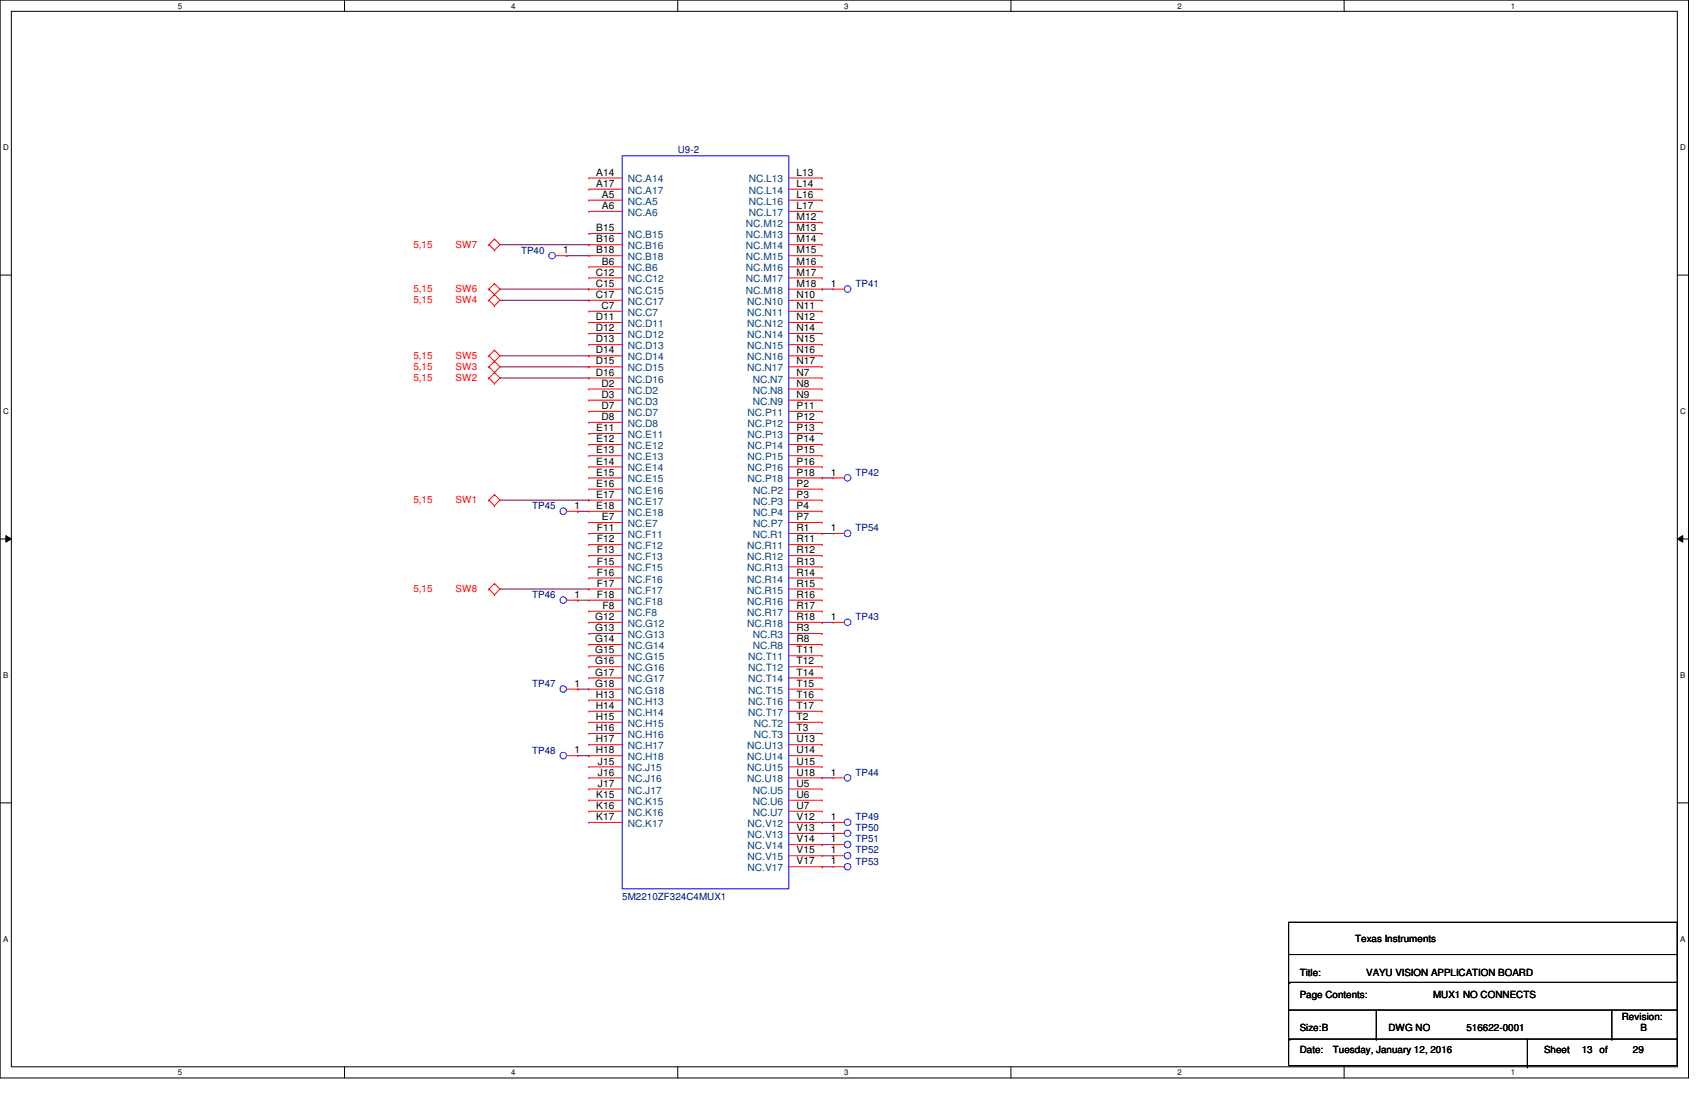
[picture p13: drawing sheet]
<svg xmlns="http://www.w3.org/2000/svg" width="432mm" height="279mm" viewBox="0 0 432 279" stroke-linecap="round" stroke-linejoin="round" font-family="sans-serif">
<defs><g id="words">
<g font-size="2.5" fill="#000080">
<text x="172" y="38.9">U9-2</text>
<text x="132.3" y="64.3">TP40</text>
<text x="217.2" y="72.8">TP41</text>
<text x="217.2" y="120.7">TP42</text>
<text x="135.1" y="129.2">TP45</text>
<text x="217.2" y="134.8">TP54</text>
<text x="135.1" y="151.7">TP46</text>
<text x="217.2" y="157.4">TP43</text>
<text x="135.1" y="174.3">TP47</text>
<text x="135.1" y="191.2">TP48</text>
<text x="217.2" y="196.8">TP44</text>
<text x="217.2" y="208.1">TP49</text>
<text x="217.2" y="210.9">TP50</text>
<text x="217.2" y="213.7">TP51</text>
<text x="217.2" y="216.6">TP52</text>
<text x="217.2" y="219.4">TP53</text>
<text x="157.9" y="228.4">5M2210ZF324C4MUX1</text>
</g>
<g font-size="2.5">
<text x="151.3" y="44.6">A14</text>
<text x="151.3" y="47.4">A17</text>
<text x="202.2" y="44.6">L13</text>
<text x="202.2" y="47.4">L14</text>
<text x="152.8" y="50.2">A5</text>
<text x="152.8" y="53">A6</text>
<text x="202.2" y="50.2">L16</text>
<text x="202.2" y="53">L17</text>
<text x="151.3" y="58.7">B15</text>
<text x="202.2" y="55.8">M12</text>
<text x="202.2" y="58.7">M13</text>
<text x="143" y="64.3">1</text>
<text x="151.3" y="61.5">B16</text>
<text x="151.3" y="64.3">B18</text>
<text x="202.2" y="61.5">M14</text>
<text x="202.2" y="64.3">M15</text>
<text x="151.2" y="69.9">C12</text>
<text x="152.8" y="67.1">B6</text>
<text x="202.2" y="67.1">M16</text>
<text x="202.2" y="69.9">M17</text>
<text x="151.2" y="72.8">C15</text>
<text x="151.2" y="75.6">C17</text>
<text x="202.2" y="72.8">M18</text>
<text x="202.2" y="75.6">N10</text>
<text x="210.9" y="72.8">1</text>
<text x="151.2" y="81.2">D11</text>
<text x="152.7" y="78.4">C7</text>
<text x="202.2" y="78.4">N11</text>
<text x="202.2" y="81.2">N12</text>
<text x="151.2" y="84">D12</text>
<text x="151.2" y="86.9">D13</text>
<text x="151.2" y="89.7">D14</text>
<text x="202.2" y="84">N14</text>
<text x="202.2" y="86.9">N15</text>
<text x="202.2" y="89.7">N16</text>
<text x="151.2" y="92.5">D15</text>
<text x="151.2" y="95.3">D16</text>
<text x="202.2" y="92.5">N17</text>
<text x="202.2" y="95.3">N7</text>
<text x="152.7" y="98.1">D2</text>
<text x="152.7" y="101">D3</text>
<text x="202.2" y="98.1">N8</text>
<text x="202.2" y="101">N9</text>
<text x="152.7" y="103.8">D7</text>
<text x="152.7" y="106.6">D8</text>
<text x="202.2" y="103.8">P11</text>
<text x="202.2" y="106.6">P12</text>
<text x="151.3" y="109.4">E11</text>
<text x="151.3" y="112.2">E12</text>
<text x="202.2" y="109.4">P13</text>
<text x="202.2" y="112.2">P14</text>
<text x="151.3" y="115.1">E13</text>
<text x="151.3" y="117.9">E14</text>
<text x="202.2" y="115.1">P15</text>
<text x="202.2" y="117.9">P16</text>
<text x="151.3" y="120.7">E15</text>
<text x="151.3" y="123.5">E16</text>
<text x="202.2" y="120.7">P18</text>
<text x="202.2" y="123.5">P2</text>
<text x="210.9" y="120.7">1</text>
<text x="145.8" y="129.2">1</text>
<text x="151.3" y="126.3">E17</text>
<text x="151.3" y="129.2">E18</text>
<text x="152.8" y="132">E7</text>
<text x="202.2" y="126.3">P3</text>
<text x="202.2" y="129.2">P4</text>
<text x="202.2" y="132">P7</text>
<text x="151.5" y="134.8">F11</text>
<text x="151.5" y="137.6">F12</text>
<text x="202.2" y="134.8">R1</text>
<text x="202.2" y="137.6">R11</text>
<text x="210.9" y="134.8">1</text>
<text x="151.5" y="140.4">F13</text>
<text x="151.5" y="143.3">F15</text>
<text x="202.2" y="140.4">R12</text>
<text x="202.2" y="143.3">R13</text>
<text x="151.5" y="146.1">F16</text>
<text x="151.5" y="148.9">F17</text>
<text x="202.2" y="146.1">R14</text>
<text x="202.2" y="148.9">R15</text>
<text x="145.8" y="151.7">1</text>
<text x="151.5" y="151.7">F18</text>
<text x="153" y="154.5">F8</text>
<text x="202.2" y="151.7">R16</text>
<text x="202.2" y="154.5">R17</text>
<text x="151" y="157.4">G12</text>
<text x="151" y="160.2">G13</text>
<text x="202.2" y="157.4">R18</text>
<text x="202.2" y="160.2">R3</text>
<text x="210.9" y="157.4">1</text>
<text x="151" y="163">G14</text>
<text x="151" y="165.8">G15</text>
<text x="202.2" y="163">R8</text>
<text x="202.2" y="165.8">T11</text>
<text x="151" y="168.6">G16</text>
<text x="151" y="171.4">G17</text>
<text x="202.2" y="168.6">T12</text>
<text x="202.2" y="171.4">T14</text>
<text x="145.8" y="174.3">1</text>
<text x="151" y="174.3">G18</text>
<text x="151.2" y="177.1">H13</text>
<text x="151.2" y="179.9">H14</text>
<text x="202.2" y="174.3">T15</text>
<text x="202.2" y="177.1">T16</text>
<text x="202.2" y="179.9">T17</text>
<text x="151.2" y="182.7">H15</text>
<text x="151.2" y="185.5">H16</text>
<text x="202.2" y="182.7">T2</text>
<text x="202.2" y="185.5">T3</text>
<text x="145.8" y="191.2">1</text>
<text x="151.2" y="188.4">H17</text>
<text x="151.2" y="191.2">H18</text>
<text x="202.2" y="188.4">U13</text>
<text x="202.2" y="191.2">U14</text>
<text x="151.8" y="194">J15</text>
<text x="151.8" y="196.8">J16</text>
<text x="202.2" y="194">U15</text>
<text x="202.2" y="196.8">U18</text>
<text x="210.9" y="196.8">1</text>
<text x="151.3" y="202.5">K15</text>
<text x="151.8" y="199.6">J17</text>
<text x="202.2" y="199.6">U5</text>
<text x="202.2" y="202.5">U6</text>
<text x="151.3" y="205.3">K16</text>
<text x="151.3" y="208.1">K17</text>
<text x="202.2" y="205.3">U7</text>
<text x="202.2" y="208.1">V12</text>
<text x="210.9" y="208.1">1</text>
<text x="202.2" y="210.9">V13</text>
<text x="202.2" y="213.7">V14</text>
<text x="210.9" y="210.9">1</text>
<text x="210.9" y="213.7">1</text>
<text x="202.2" y="216.6">V15</text>
<text x="202.2" y="219.4">V17</text>
<text x="210.9" y="216.6">1</text>
<text x="210.9" y="219.4">1</text>
<text x="344" y="239.1">Texas Instruments</text>
<text x="329.9" y="247.6">Title:</text>
<text x="346.8" y="247.6">VAYU VISION APPLICATION BOARD</text>
<text x="329.9" y="253.2">Page Contents:</text>
<text x="363.8" y="253.2">MUX1 NO CONNECTS</text>
<text x="329.9" y="261.7">Size:B</text>
<text x="352.5" y="261.7">DWG NO</text>
<text x="372.2" y="261.7">516622-0001</text>
<text x="411.7" y="258.9">Revision:</text>
<text x="416.5" y="261.7">B</text>
<text x="329.9" y="267.3">Date:</text>
<text x="338.4" y="267.3">Tuesday, January 12, 2016</text>
<text x="392" y="267.3">Sheet</text>
<text x="401.5" y="267.3">13 of</text>
<text x="414.5" y="267.3">29</text>
</g>
<g font-size="2.5" fill="#004080">
<text x="159.3" y="46.3">NC.A14</text>
<text x="190.1" y="46.3">NC.L13</text>
<text x="159.3" y="49.1">NC.A17</text>
<text x="159.3" y="51.9">NC.A5</text>
<text x="190.1" y="49.1">NC.L14</text>
<text x="190.1" y="51.9">NC.L16</text>
<text x="159.3" y="54.8">NC.A6</text>
<text x="189.4" y="57.6">NC.M12</text>
<text x="190.1" y="54.8">NC.L17</text>
<text x="159.3" y="60.4">NC.B15</text>
<text x="159.3" y="63.2">NC.B16</text>
<text x="189.4" y="60.4">NC.M13</text>
<text x="189.4" y="63.2">NC.M14</text>
<text x="159.3" y="66">NC.B18</text>
<text x="159.3" y="68.9">NC.B6</text>
<text x="159.3" y="71.7">NC.C12</text>
<text x="189.4" y="66">NC.M15</text>
<text x="189.4" y="68.9">NC.M16</text>
<text x="189.4" y="71.7">NC.M17</text>
<text x="159.3" y="74.5">NC.C15</text>
<text x="159.3" y="77.3">NC.C17</text>
<text x="189.4" y="74.5">NC.M18</text>
<text x="189.7" y="77.3">NC.N10</text>
<text x="159.3" y="80.1">NC.C7</text>
<text x="159.3" y="83">NC.D11</text>
<text x="189.7" y="80.1">NC.N11</text>
<text x="189.7" y="83">NC.N12</text>
<text x="159.3" y="85.8">NC.D12</text>
<text x="159.3" y="88.6">NC.D13</text>
<text x="189.7" y="85.8">NC.N14</text>
<text x="189.7" y="88.6">NC.N15</text>
<text x="159.3" y="91.4">NC.D14</text>
<text x="159.3" y="94.2">NC.D15</text>
<text x="189.7" y="91.4">NC.N16</text>
<text x="189.7" y="94.2">NC.N17</text>
<text x="159.3" y="97.1">NC.D16</text>
<text x="159.3" y="99.9">NC.D2</text>
<text x="191.1" y="97.1">NC.N7</text>
<text x="191.1" y="99.9">NC.N8</text>
<text x="159.3" y="102.7">NC.D3</text>
<text x="159.3" y="105.5">NC.D7</text>
<text x="189.8" y="105.5">NC.P11</text>
<text x="191.1" y="102.7">NC.N9</text>
<text x="159.3" y="108.3">NC.D8</text>
<text x="159.3" y="111.2">NC.E11</text>
<text x="159.3" y="114">NC.E12</text>
<text x="189.8" y="108.3">NC.P12</text>
<text x="189.8" y="111.2">NC.P13</text>
<text x="189.8" y="114">NC.P14</text>
<text x="159.3" y="116.8">NC.E13</text>
<text x="159.3" y="119.6">NC.E14</text>
<text x="189.8" y="116.8">NC.P15</text>
<text x="189.8" y="119.6">NC.P16</text>
<text x="159.3" y="122.4">NC.E15</text>
<text x="159.3" y="125.3">NC.E16</text>
<text x="189.8" y="122.4">NC.P18</text>
<text x="191.2" y="125.3">NC.P2</text>
<text x="159.3" y="128.1">NC.E17</text>
<text x="159.3" y="130.9">NC.E18</text>
<text x="191.2" y="128.1">NC.P3</text>
<text x="191.2" y="130.9">NC.P4</text>
<text x="159.3" y="133.7">NC.E7</text>
<text x="159.3" y="136.5">NC.F11</text>
<text x="191.1" y="136.5">NC.R1</text>
<text x="191.2" y="133.7">NC.P7</text>
<text x="159.3" y="139.4">NC.F12</text>
<text x="159.3" y="142.2">NC.F13</text>
<text x="189.7" y="139.4">NC.R11</text>
<text x="189.7" y="142.2">NC.R12</text>
<text x="159.3" y="145">NC.F15</text>
<text x="159.3" y="147.8">NC.F16</text>
<text x="189.7" y="145">NC.R13</text>
<text x="189.7" y="147.8">NC.R14</text>
<text x="159.3" y="150.6">NC.F17</text>
<text x="159.3" y="153.5">NC.F18</text>
<text x="189.7" y="150.6">NC.R15</text>
<text x="189.7" y="153.5">NC.R16</text>
<text x="159.3" y="156.3">NC.F8</text>
<text x="159.3" y="159.1">NC.G12</text>
<text x="159.3" y="161.9">NC.G13</text>
<text x="189.7" y="156.3">NC.R17</text>
<text x="189.7" y="159.1">NC.R18</text>
<text x="191.1" y="161.9">NC.R3</text>
<text x="159.3" y="164.7">NC.G14</text>
<text x="159.3" y="167.6">NC.G15</text>
<text x="189.9" y="167.6">NC.T11</text>
<text x="191.1" y="164.7">NC.R8</text>
<text x="159.3" y="170.3">NC.G16</text>
<text x="159.3" y="173.2">NC.G17</text>
<text x="189.9" y="170.3">NC.T12</text>
<text x="189.9" y="173.2">NC.T14</text>
<text x="159.3" y="176">NC.G18</text>
<text x="159.3" y="178.8">NC.H13</text>
<text x="189.9" y="176">NC.T15</text>
<text x="189.9" y="178.8">NC.T16</text>
<text x="159.3" y="181.7">NC.H14</text>
<text x="159.3" y="184.4">NC.H15</text>
<text x="189.9" y="181.7">NC.T17</text>
<text x="191.4" y="184.4">NC.T2</text>
<text x="159.3" y="187.3">NC.H16</text>
<text x="159.3" y="190.1">NC.H17</text>
<text x="189.7" y="190.1">NC.U13</text>
<text x="191.4" y="187.3">NC.T3</text>
<text x="159.3" y="192.9">NC.H18</text>
<text x="159.3" y="195.7">NC.J15</text>
<text x="189.7" y="192.9">NC.U14</text>
<text x="189.7" y="195.7">NC.U15</text>
<text x="159.3" y="198.5">NC.J16</text>
<text x="159.3" y="201.4">NC.J17</text>
<text x="189.7" y="198.5">NC.U18</text>
<text x="191.1" y="201.4">NC.U5</text>
<text x="159.3" y="204.2">NC.K15</text>
<text x="159.3" y="207">NC.K16</text>
<text x="159.3" y="209.8">NC.K17</text>
<text x="189.8" y="209.8">NC.V12</text>
<text x="191.1" y="204.2">NC.U6</text>
<text x="191.1" y="207">NC.U7</text>
<text x="189.8" y="212.6">NC.V13</text>
<text x="189.8" y="215.5">NC.V14</text>
<text x="189.8" y="218.3">NC.V15</text>
<text x="189.8" y="221.1">NC.V17</text>
</g>
<g font-size="2.5" fill="#f00">
<text x="104.9" y="62.9">5,15</text>
<text x="115.7" y="62.9">SW7</text>
<text x="104.9" y="77">5,15</text>
<text x="104.9" y="74.2">5,15</text>
<text x="115.7" y="77">SW4</text>
<text x="115.7" y="74.2">SW6</text>
<text x="104.9" y="93.9">5,15</text>
<text x="104.9" y="91.1">5,15</text>
<text x="115.7" y="93.9">SW3</text>
<text x="115.7" y="91.1">SW5</text>
<text x="104.9" y="96.8">5,15</text>
<text x="115.7" y="96.8">SW2</text>
<text x="104.9" y="127.8">5,15</text>
<text x="115.7" y="127.8">SW1</text>
<text x="104.9" y="150.3">5,15</text>
<text x="115.7" y="150.3">SW8</text>
</g>
<g font-size="2">
<text x="45.2" y="2.2">5</text>
<text x="129.8" y="2.2">4</text>
<text x="214.3" y="2.2">3</text>
<text x="298.9" y="2.2">2</text>
<text x="383.5" y="2.2">1</text>
<text x=".8" y="38.1">D</text>
<text x="426.5" y="38.1">D</text>
<text x=".8" y="105.1">C</text>
<text x="426.5" y="105.1">C</text>
<text x=".8" y="172">B</text>
<text x="426.5" y="172">B</text>
<text x=".8" y="239">A</text>
<text x="426.5" y="239">A</text>
<text x="45.2" y="272.9">5</text>
<text x="129.8" y="272.9">4</text>
<text x="214.3" y="272.9">3</text>
<text x="298.9" y="272.9">2</text>
<text x="383.5" y="272.9">1</text>
</g>
</g></defs>
<path d="M0 0h428.6v273.6h-428.6zM2.9 2.9h422.9v267.8h-422.9z" fill="none" stroke="#000" stroke-width=".25"/>
<g fill="#fff">
<path d="M45.2 .4h1.1v2.2h-1.1z"/>
<path d="M45.2 271.1h1.1v2.2h-1.1z"/>
</g>
<path d="M87.5 0v2.9M87.5 270.7v2.9" fill="none" stroke="#000" stroke-width=".25"/>
<g fill="#fff">
<path d="M129.8 .4h1.1v2.2h-1.1z"/>
<path d="M129.8 271.1h1.1v2.2h-1.1z"/>
</g>
<path d="M172 0v2.9M172 270.7v2.9" fill="none" stroke="#000" stroke-width=".25"/>
<g fill="#fff">
<path d="M214.3 .4h1.1v2.2h-1.1z"/>
<path d="M214.3 271.1h1.1v2.2h-1.1z"/>
</g>
<path d="M256.6 0v2.9M256.6 270.7v2.9" fill="none" stroke="#000" stroke-width=".25"/>
<g fill="#fff">
<path d="M298.9 .4h1.1v2.2h-1.1z"/>
<path d="M298.9 271.1h1.1v2.2h-1.1z"/>
</g>
<path d="M341.2 0v2.9M341.2 270.7v2.9" fill="none" stroke="#000" stroke-width=".25"/>
<g fill="#fff">
<path d="M383.5 .4h1.1v2.2h-1.1z"/>
<path d="M383.5 271.1h1.1v2.2h-1.1z"/>
<path d="M.8 36.3h1.4v2.3h-1.4z"/>
<path d="M426.5 36.3h1.4v2.3h-1.4z"/>
<path d="M.8 103.3h1.4v2.2h-1.4z"/>
<path d="M426.5 103.3h1.4v2.2h-1.4z"/>
</g>
<path d="M0 69.8h2.9M425.8 69.8h2.8" fill="none" stroke="#000" stroke-width=".25"/>
<g fill="#fff">
<path d="M.8 170.2h1.3v2.3h-1.3z"/>
<path d="M426.5 170.2h1.3v2.3h-1.3z"/>
</g>
<path d="M0 136.8h2.9M1.5 135.9l1.4 .9-1.4 .8zM425.8 136.8l1.4-.9v1.7zM425.8 136.8h2.8" fill="none" stroke="#000" stroke-width=".25"/>
<path d="M1.5 135.9l1.4 .9-1.4 .8zM425.8 136.8l1.4-.9v1.7z" fill="#000"/>
<g fill="#fff">
<path d="M.8 237.2h1.3v2.2h-1.3z"/>
<path d="M426.5 237.2h1.3v2.2h-1.3z"/>
</g>
<g fill="none" stroke="#000" stroke-width=".25">
<path d="M0 203.8h2.9M425.8 203.8h2.8M327.1 234.1h98.7v36.3h-98.7zM327.1 256.3h.1M327.1 242.2h98.7M327.1 256.3h98.7M327.4 249.3h.1M327.4 249.3h98.4M349.4 256.3v7.4M409.2 256.3v7.4M425.8 242.2h.1M327.4 263.7h.1"/>
<path d="M327.4 263.7h98.4M349.4 263.7h.1M387.7 270.7h.1M387.7 263.7v7M409.2 263.7h.1"/>
</g>
<g fill="none" stroke="#800040" stroke-width=".25">
<path d="M126.9 73.4h22.6M126.9 76.2h22.6M126.9 62.1h22.6M143.8 64.9h.1M143.8 64.9h5.7M149.5 76.2h.1M149.5 73.4h.1M149.5 62.1h.1M208.7 73.4h.1M208.7 73.4h2.8M126.9 95.9h22.6M126.9 93.1h22.6"/>
<path d="M126.9 90.3h22.6M149.5 95.9h.1M149.5 93.1h.1M149.5 90.3h.1M126.9 126.9h22.6M146.7 129.8h.1M146.7 129.8h2.8M149.5 126.9h.1M208.7 121.3h.1M208.7 135.4h.1M208.7 121.3h2.8M208.7 135.4h2.8"/>
<path d="M126.9 149.5h22.6M146.7 152.3h.1M146.7 152.3h2.8M149.5 149.5h.1M208.7 157.9h.1M208.7 157.9h2.8M146.7 174.9h.1M146.7 174.9h2.8M146.7 191.8h2.8M149.5 191.8h.1M208.7 197.4h.1M208.7 197.4h2.8"/>
<path d="M208.7 208.7h.1M208.7 214.3h.1M208.7 220h.1M208.7 208.7h2.8M208.7 211.5h2.8M208.7 214.3h2.8M208.7 217.2h2.8M208.7 220h2.8M211.5 211.5h.1M211.5 217.2h.1"/>
</g>
<g fill="none" stroke="#f00" stroke-width=".25">
<path d="M149.5 45.2h.1M149.5 48h.1M149.5 50.8h.1M149.5 53.6h.1M149.5 59.3h.1M149.5 45.2h8.4M149.5 48h8.4M149.5 50.8h8.4M149.5 53.6h8.4M149.5 59.3h8.4M200.2 45.2h8.5M200.2 48h8.5"/>
<path d="M200.2 50.8h8.5M200.2 53.6h8.5M200.2 59.3h8.5M200.2 56.4h8.5M208.7 45.2h.1M208.7 48h.1M208.7 50.8h.1M208.7 53.6h.1M208.7 56.4h.1M208.7 59.3h.1M124.1 76.2h.1M124.1 73.4h.1"/>
<path d="M124.1 62.1h.1M124.1 76.2l1.4 1.4M124.1 73.4l1.4 1.4M124.1 62.1l1.4 1.4M125.5 74.8h.1M125.5 77.6h.1M125.5 72h.1M125.5 60.7h.1M125.5 63.5h.1M125.5 74.8l1.4 1.4-1.4 1.4M125.5 74.8l-1.4 1.4M125.5 72l1.4 1.4-1.4 1.4"/>
<path d="M125.5 72l-1.4 1.4M125.5 60.7l1.4 1.4-1.4 1.4M125.5 60.7l-1.4 1.4M141 64.9h2.8M143.8 64.9h.1M149.5 62.1h.1M149.5 64.9h.1M149.5 67.7h.1M149.5 70.5h.1M149.5 73.4h.1M149.5 76.2h.1M149.5 79h.1"/>
<path d="M149.5 62.1h8.4M149.5 64.9h8.4M149.5 67.7h8.4M149.5 70.5h8.4M149.5 73.4h8.4M149.5 76.2h8.4M149.5 79h8.4M200.2 62.1h8.5M200.2 64.9h8.5M200.2 67.7h8.5M200.2 70.5h8.5M200.2 73.4h8.5"/>
<path d="M200.2 76.2h8.5M200.2 79h8.5M208.7 62.1h.1M208.7 64.9h.1M208.7 67.7h.1M208.7 70.5h.1M208.7 73.4h.1M208.7 76.2h.1M208.7 79h.1M211.5 73.4h.1M211.5 73.4h2.8M124.1 95.9h.1"/>
<path d="M124.1 93.1h.1M124.1 90.3h.1M124.1 95.9l1.4 1.4M124.1 93.1l1.4 1.4M124.1 90.3l1.4 1.4M125.5 94.5h.1M125.5 97.3h.1M125.5 91.7h.1M125.5 88.9h.1M125.5 94.5l1.4 1.4-1.4 1.4M125.5 94.5l-1.4 1.4M125.5 91.7l1.4 1.4-1.4 1.4"/>
<path d="M125.5 88.9l1.4 1.4-2.8 2.8M125.5 88.9l-1.4 1.4M149.5 81.8h.1M149.5 84.6h.1M149.5 87.5h.1M149.5 90.3h.1M149.5 93.1h.1M149.5 95.9h.1M149.5 98.7h.1M149.5 81.8h8.4M149.5 84.6h8.4M149.5 87.5h8.4"/>
<path d="M149.5 90.3h8.4M149.5 93.1h8.4M149.5 95.9h8.4M149.5 98.7h8.4M200.2 81.8h8.5M200.2 84.6h8.5M200.2 87.5h8.5M200.2 90.3h8.5M200.2 93.1h8.5M200.2 95.9h8.5M200.2 98.7h8.5M208.7 81.8h.1"/>
<path d="M208.7 84.6h.1M208.7 87.5h.1M208.7 90.3h.1M208.7 93.1h.1M208.7 95.9h.1M208.7 98.7h.1M149.5 101.6h.1M149.5 104.4h.1M149.5 107.2h.1M149.5 110h.1M149.5 112.8h.1M149.5 115.7h.1"/>
<path d="M149.5 118.5h.1M149.5 101.6h8.4M149.5 104.4h8.4M149.5 107.2h8.4M149.5 110h8.4M149.5 112.8h8.4M149.5 115.7h8.4M149.5 118.5h8.4M200.2 101.6h8.5M200.2 104.4h8.5M200.2 107.2h8.5M200.2 110h8.5"/>
<path d="M200.2 112.8h8.5M200.2 115.7h8.5M200.2 118.5h8.5M208.7 101.6h.1M208.7 104.4h.1M208.7 107.2h.1M208.7 110h.1M208.7 112.8h.1M208.7 115.7h.1M208.7 118.5h.1M124.1 126.9h.1M124.1 126.9l1.4 1.5"/>
<path d="M125.5 125.5h.1M125.5 128.4h.1M125.5 125.5l1.4 1.4-1.4 1.5M125.5 125.5l-1.4 1.4M143.8 129.8h2.9M146.7 129.8h.1M149.5 121.3h.1M149.5 124.1h.1M149.5 126.9h.1M149.5 129.8h.1M149.5 132.6h.1M149.5 135.4h.1"/>
<path d="M149.5 138.2h.1M149.5 121.3h8.4M149.5 124.1h8.4M149.5 126.9h8.4M149.5 129.8h8.4M149.5 132.6h8.4M149.5 135.4h8.4M149.5 138.2h8.4M200.2 121.3h8.5M200.2 124.1h8.5M200.2 126.9h8.5M200.2 129.8h8.5"/>
<path d="M200.2 132.6h8.5M200.2 135.4h8.5M200.2 138.2h8.5M208.7 121.3h.1M208.7 124.1h.1M208.7 126.9h.1M208.7 129.8h.1M208.7 132.6h.1M208.7 135.4h.1M208.7 138.2h.1M211.5 121.3h.1M211.5 135.4h.1"/>
<path d="M211.5 121.3h2.8M211.5 135.4h2.8M124.1 149.5h.1M124.1 149.5l1.4 1.4M125.5 148.1h.1M125.5 150.9h.1M125.5 148.1l1.4 1.4-1.4 1.4M125.5 148.1l-1.4 1.4M143.8 152.3h2.9M146.7 152.3h.1M149.5 141h.1M149.5 143.8h.1"/>
<path d="M149.5 146.7h.1M149.5 149.5h.1M149.5 152.3h.1M149.5 155.1h.1M149.5 157.9h.1M149.5 141h8.4M149.5 143.8h8.4M149.5 146.7h8.4M149.5 149.5h8.4M149.5 152.3h8.4M149.5 155.1h8.4M149.5 157.9h8.4"/>
<path d="M200.2 141h8.5M200.2 143.8h8.5M200.2 146.7h8.5M200.2 149.5h8.5M200.2 152.3h8.5M200.2 155.1h8.5M200.2 157.9h8.5M208.7 141h.1M208.7 143.8h.1M208.7 146.7h.1M208.7 149.5h.1M208.7 152.3h.1"/>
<path d="M208.7 155.1h.1M208.7 157.9h.1M211.5 157.9h.1M211.5 157.9h2.8M143.8 174.9h2.9M146.7 174.9h.1M149.5 160.8h.1M149.5 163.6h.1M149.5 166.4h.1M149.5 169.2h.1M149.5 172h.1M149.5 174.9h.1"/>
<path d="M149.5 177.7h.1M149.5 160.8h8.4M149.5 163.6h8.4M149.5 166.4h8.4M149.5 169.2h8.4M149.5 172h8.4M149.5 174.9h8.4M149.5 177.7h8.4M200.2 160.8h8.5M200.2 163.6h8.5M200.2 166.4h8.5M200.2 169.2h8.5"/>
<path d="M200.2 172h8.5M200.2 174.9h8.5M200.2 177.7h8.5M208.7 160.8h.1M208.7 163.6h.1M208.7 166.4h.1M208.7 169.2h.1M208.7 172h.1M208.7 174.9h.1M208.7 177.7h.1M143.8 191.8h2.9M146.7 191.8h.1"/>
<path d="M149.5 180.5h.1M149.5 183.3h.1M149.5 186.1h.1M149.5 189h.1M149.5 191.8h.1M149.5 194.6h.1M149.5 197.4h.1M149.5 191.8h8.4M149.5 180.5h8.4M149.5 183.3h8.4M149.5 186.1h8.4M149.5 189h8.4"/>
<path d="M149.5 194.6h8.4M149.5 197.4h8.4M200.2 191.8h8.5M200.2 180.5h8.5M200.2 183.3h8.5M200.2 186.1h8.5M200.2 189h8.5M200.2 194.6h8.5M200.2 197.4h8.5M208.7 180.5h.1M208.7 183.3h.1M208.7 186.1h.1"/>
<path d="M208.7 189h.1M208.7 191.8h.1M208.7 194.6h.1M208.7 197.4h.1M211.5 197.4h.1M211.5 197.4h2.8M149.5 200.2h.1M149.5 203.1h.1M149.5 205.9h.1M149.5 208.7h.1M149.5 200.2h8.4M149.5 203.1h8.4"/>
<path d="M149.5 205.9h8.4M149.5 208.7h8.4M200.2 200.2h8.5M200.2 203.1h8.5M200.2 205.9h8.5M200.2 208.7h8.5M200.2 211.5h8.5M200.2 214.3h8.5M200.2 217.2h8.5M200.2 220h8.5M208.7 200.2h.1M208.7 203.1h.1"/>
<path d="M208.7 205.9h.1M208.7 208.7h.1M208.7 211.5h.1M208.7 214.3h.1M208.7 217.2h.1M208.7 220h.1M211.5 208.7h.1M211.5 211.5h.1M211.5 214.3h.1M211.5 217.2h.1M211.5 220h.1M211.5 208.7h2.8"/>
<path d="M211.5 211.5h2.8M211.5 214.3h2.8M211.5 217.2h2.8M211.5 220h2.8"/>
</g>
<g fill="none" stroke="#00f" stroke-width=".25">
<path d="M157.9 39.5h42.3v186.1h-42.3z"/>
<circle cx="140.1" cy="64.9" r=".83"/>
<circle cx="215.2" cy="73.3" r=".83"/>
<circle cx="143" cy="129.7" r=".83"/>
<circle cx="215.2" cy="135.4" r=".83"/>
<circle cx="215.2" cy="121.3" r=".83"/>
<circle cx="143" cy="152.3" r=".83"/>
<circle cx="215.2" cy="157.9" r=".83"/>
<circle cx="143" cy="174.9" r=".83"/>
<circle cx="143" cy="191.7" r=".83"/>
<circle cx="215.2" cy="197.4" r=".83"/>
<circle cx="215.2" cy="217.1" r=".83"/>
<circle cx="215.2" cy="208.7" r=".83"/>
<circle cx="215.2" cy="211.5" r=".83"/>
<circle cx="215.2" cy="219.9" r=".83"/>
<circle cx="215.2" cy="214.3" r=".83"/>
</g>
<use href="#words"/>
</svg>
